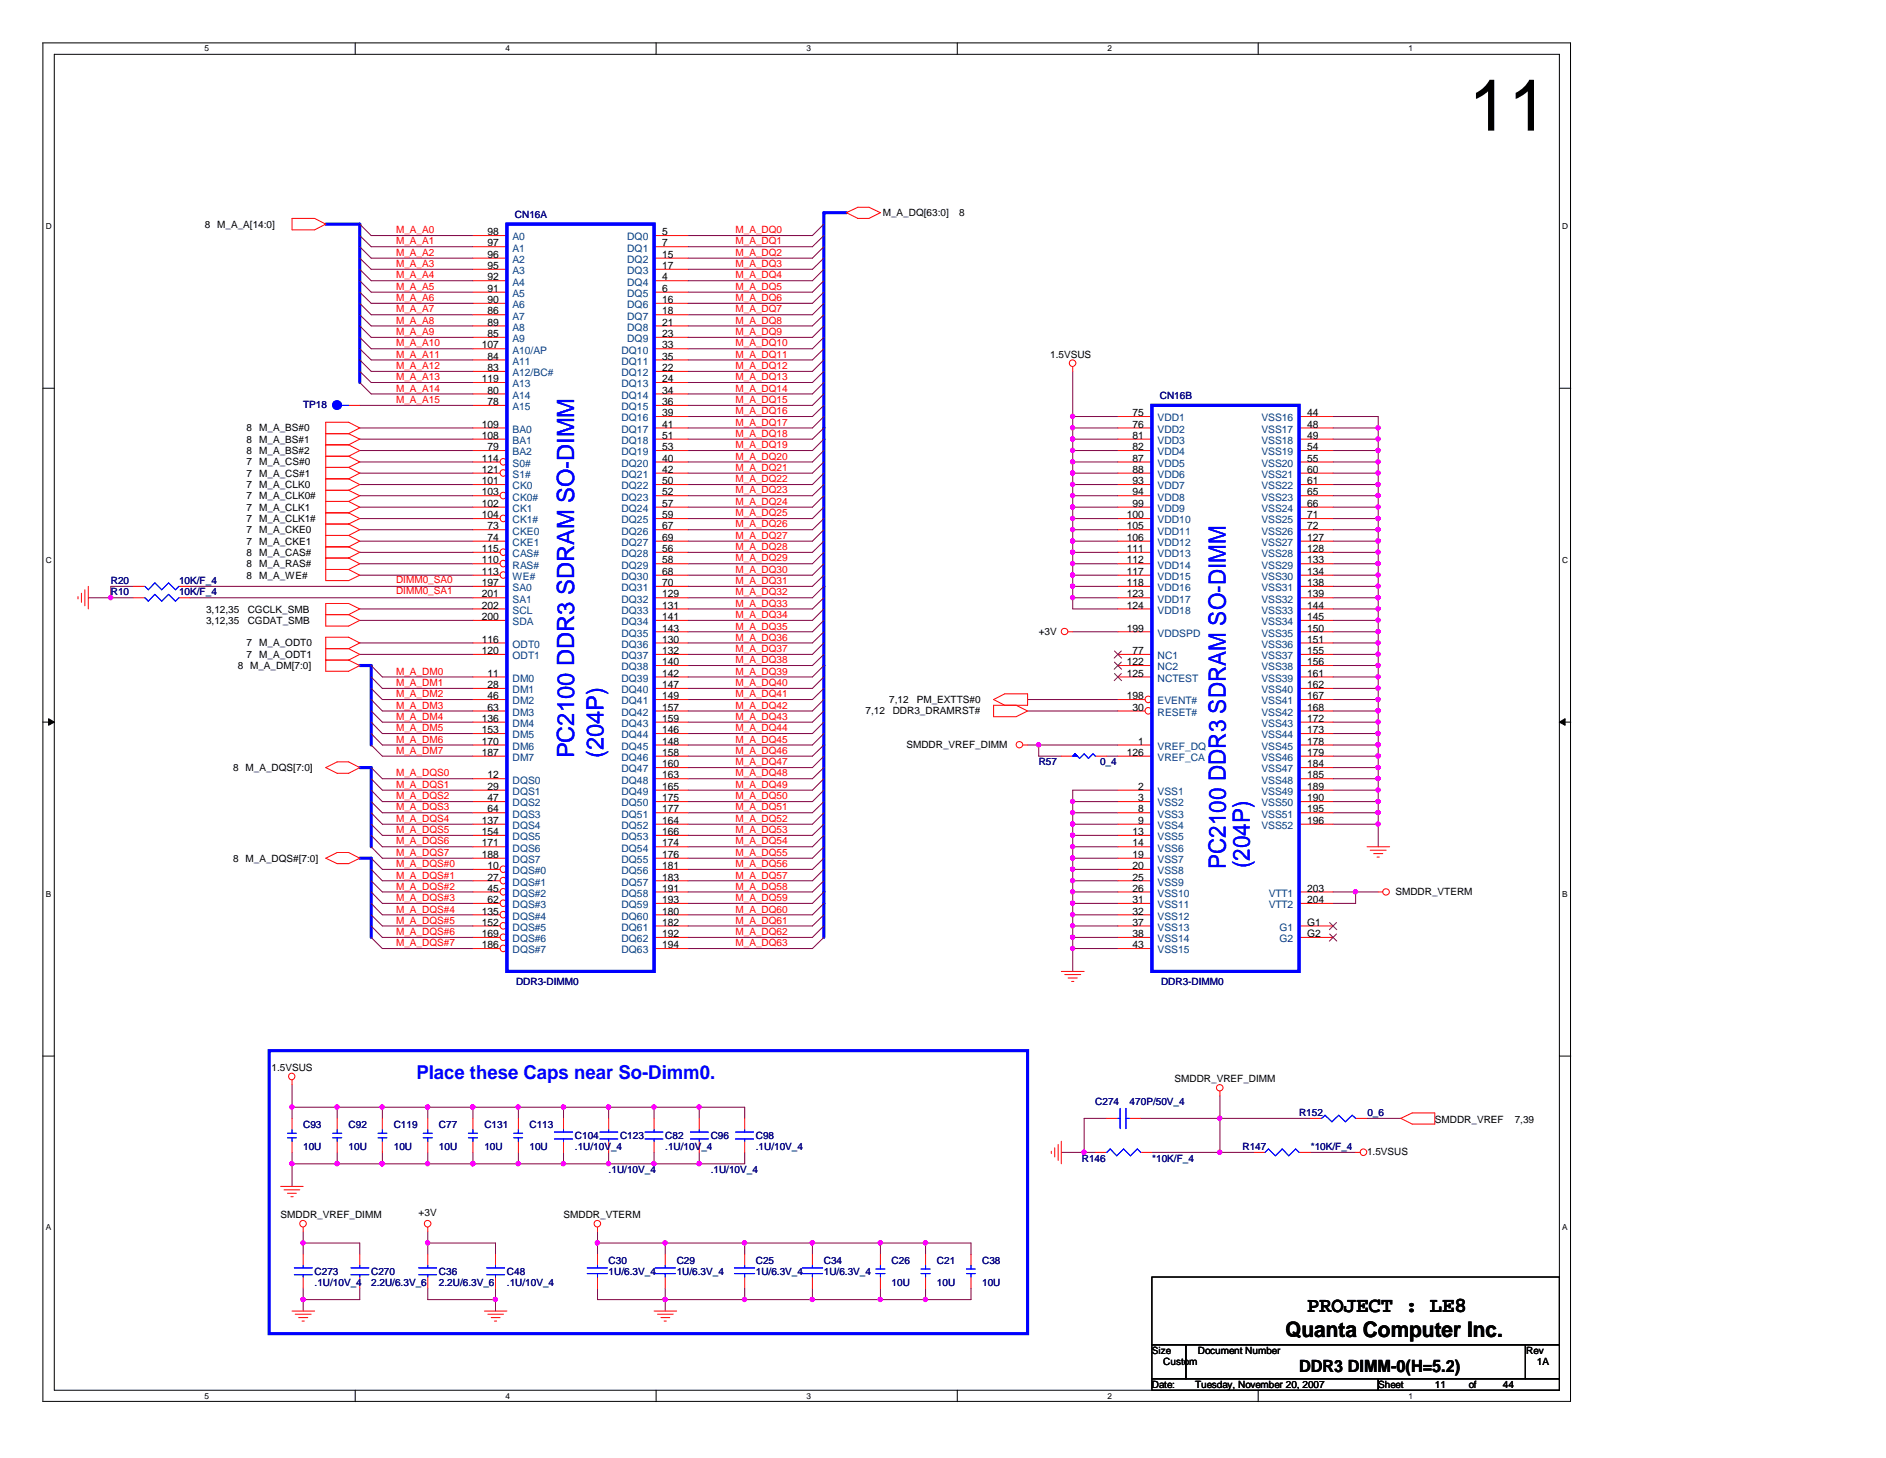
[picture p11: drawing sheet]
<svg xmlns="http://www.w3.org/2000/svg" width="279mm" height="216mm" viewBox="0 0 279 216" stroke-linecap="round" stroke-linejoin="round" font-family="sans-serif">
<defs><g id="words">
<text font-size="10.7" x="217.6" y="19.3">11</text>
<g font-size="3.5" fill="#00f">
<text x="85" y="112.3" transform="rotate(-90 85 112.3)">PC2100 DDR3 SDRAM SO-DIMM</text>
<text x="89.4" y="112.3" transform="rotate(-90 89.4 112.3)">(204P)</text>
<text x="181.6" y="128.7" transform="rotate(-90 181.6 128.7)">PC2100 DDR3 SDRAM SO-DIMM</text>
<text x="185.2" y="128.6" transform="rotate(-90 185.2 128.6)">(204P)</text>
</g>
<g font-size="3.2">
<text x="190.4" y="197.9">Quanta Computer Inc.</text>
<text x="193.6" y="194.2">PROJECT : LE8</text>
</g>
<text font-size="2.8" fill="#00f" x="61.7" y="159.9">Place these Caps near So-Dimm0.</text>
<text font-size="2.5" x="192.4" y="203.2">DDR3 DIMM-0(H=5.2)</text>
<g font-size="1.5">
<text x="30.4" y="33.7">8 M_A_A[14:0]</text>
<text x="72.2" y="34.8">98</text>
<text x="98.1" y="34.8">5</text>
<text x="130.8" y="32">M_A_DQ[63:0]</text>
<text x="142.1" y="32">8</text>
<text x="72.2" y="36.5">97</text>
<text x="72.2" y="38.2">96</text>
<text x="72.2" y="39.8">95</text>
<text x="72.2" y="41.5">92</text>
<text x="98.1" y="36.5">7</text>
<text x="98.1" y="38.2">15</text>
<text x="98.1" y="39.8">17</text>
<text x="98.1" y="41.5">4</text>
<text x="72.2" y="43.2">91</text>
<text x="72.2" y="44.9">90</text>
<text x="72.2" y="46.6">86</text>
<text x="98.1" y="43.2">6</text>
<text x="98.1" y="44.9">16</text>
<text x="98.1" y="46.6">18</text>
<text x="71.4" y="51.6">107</text>
<text x="72.2" y="48.2">89</text>
<text x="72.2" y="49.9">85</text>
<text x="72.2" y="53.3">84</text>
<text x="98.1" y="48.2">21</text>
<text x="98.1" y="49.9">23</text>
<text x="98.1" y="51.6">33</text>
<text x="98.1" y="53.3">35</text>
<text x="155.6" y="53">1.5VSUS</text>
<text x="71.4" y="56.6">119</text>
<text x="72.2" y="54.9">83</text>
<text x="72.2" y="58.3">80</text>
<text x="72.2" y="60">78</text>
<text x="98.1" y="54.9">22</text>
<text x="98.1" y="56.6">24</text>
<text x="98.1" y="58.3">34</text>
<text x="98.1" y="60">36</text>
<text x="36.5" y="63.9">8</text>
<text x="36.5" y="65.6">8</text>
<text x="38.4" y="63.9">M_A_BS#0</text>
<text x="38.4" y="65.6">M_A_BS#1</text>
<text x="71.4" y="63.3">109</text>
<text x="71.4" y="65">108</text>
<text x="98.1" y="61.6">39</text>
<text x="98.1" y="63.3">41</text>
<text x="98.1" y="65">51</text>
<text x="167.8" y="61.6">75</text>
<text x="167.8" y="63.3">76</text>
<text x="167.8" y="65">81</text>
<text x="193.6" y="61.6">44</text>
<text x="193.6" y="63.3">48</text>
<text x="193.6" y="65">49</text>
<text x="36.5" y="67.2">8</text>
<text x="36.5" y="68.9">7</text>
<text x="36.5" y="70.6">7</text>
<text x="38.4" y="67.2">M_A_BS#2</text>
<text x="38.4" y="68.9">M_A_CS#0</text>
<text x="38.4" y="70.6">M_A_CS#1</text>
<text x="71.4" y="68.4">114</text>
<text x="71.4" y="70">121</text>
<text x="71.4" y="71.7">101</text>
<text x="72.2" y="66.7">79</text>
<text x="98.1" y="66.7">53</text>
<text x="98.1" y="68.4">40</text>
<text x="98.1" y="70">42</text>
<text x="98.1" y="71.7">50</text>
<text x="167.8" y="66.7">82</text>
<text x="167.8" y="68.4">87</text>
<text x="167.8" y="70">88</text>
<text x="167.8" y="71.7">93</text>
<text x="193.6" y="66.7">54</text>
<text x="193.6" y="68.4">55</text>
<text x="193.6" y="70">60</text>
<text x="193.6" y="71.7">61</text>
<text x="36.5" y="72.3">7</text>
<text x="36.5" y="74">7</text>
<text x="36.5" y="75.6">7</text>
<text x="36.5" y="77.3">7</text>
<text x="38.4" y="72.3">M_A_CLK0</text>
<text x="38.4" y="74">M_A_CLK0#</text>
<text x="38.4" y="75.6">M_A_CLK1</text>
<text x="38.4" y="77.3">M_A_CLK1#</text>
<text x="71.4" y="73.4">103</text>
<text x="71.4" y="75.1">102</text>
<text x="71.4" y="76.8">104</text>
<text x="98.1" y="73.4">52</text>
<text x="98.1" y="75.1">57</text>
<text x="98.1" y="76.8">59</text>
<text x="166.9" y="76.8">100</text>
<text x="167.8" y="73.4">94</text>
<text x="167.8" y="75.1">99</text>
<text x="193.6" y="73.4">65</text>
<text x="193.6" y="75.1">66</text>
<text x="193.6" y="76.8">71</text>
<text x="36.5" y="79">7</text>
<text x="36.5" y="80.6">7</text>
<text x="36.5" y="82.3">8</text>
<text x="36.5" y="84">8</text>
<text x="38.4" y="79">M_A_CKE0</text>
<text x="38.4" y="80.6">M_A_CKE1</text>
<text x="38.4" y="82.3">M_A_CAS#</text>
<text x="38.4" y="84">M_A_RAS#</text>
<text x="71.4" y="81.7">115</text>
<text x="71.4" y="83.4">110</text>
<text x="72.2" y="78.4">73</text>
<text x="72.2" y="80.1">74</text>
<text x="98.1" y="78.4">67</text>
<text x="98.1" y="80.1">69</text>
<text x="98.1" y="81.7">56</text>
<text x="98.1" y="83.4">58</text>
<text x="166.9" y="78.4">105</text>
<text x="166.9" y="80.1">106</text>
<text x="166.9" y="81.7">111</text>
<text x="166.9" y="83.4">112</text>
<text x="193.6" y="78.4">72</text>
<text x="193.6" y="80.1">127</text>
<text x="193.6" y="81.7">128</text>
<text x="193.6" y="83.4">133</text>
<text x="36.5" y="85.7">8</text>
<text x="38.4" y="85.7">M_A_WE#</text>
<text x="71.4" y="85.1">113</text>
<text x="71.4" y="86.8">197</text>
<text x="71.4" y="88.5">201</text>
<text x="98.1" y="85.1">68</text>
<text x="98.1" y="86.8">70</text>
<text x="98.1" y="88.5">129</text>
<text x="166.9" y="85.1">117</text>
<text x="166.9" y="86.8">118</text>
<text x="166.9" y="88.5">123</text>
<text x="193.6" y="85.1">134</text>
<text x="193.6" y="86.8">138</text>
<text x="193.6" y="88.5">139</text>
<text x="30.5" y="90.7">3,12,35</text>
<text x="30.5" y="92.4">3,12,35</text>
<text x="36.5" y="95.7">7</text>
<text x="36.7" y="90.7">CGCLK_SMB</text>
<text x="36.7" y="92.4">CGDAT_SMB</text>
<text x="38.4" y="95.7">M_A_ODT0</text>
<text x="71.4" y="90.1">202</text>
<text x="71.4" y="91.8">200</text>
<text x="71.4" y="95.2">116</text>
<text x="98.1" y="90.1">131</text>
<text x="98.1" y="91.8">141</text>
<text x="98.1" y="93.5">143</text>
<text x="98.1" y="95.2">130</text>
<text x="153.9" y="94.1">+3V</text>
<text x="166.9" y="90.1">124</text>
<text x="166.9" y="93.5">199</text>
<text x="193.6" y="90.1">144</text>
<text x="193.6" y="91.8">145</text>
<text x="193.6" y="93.5">150</text>
<text x="193.6" y="95.2">151</text>
<text x="35.2" y="99.1">8 M_A_DM[7:0]</text>
<text x="36.5" y="97.4">7</text>
<text x="38.4" y="97.4">M_A_ODT1</text>
<text x="71.4" y="96.9">120</text>
<text x="72.2" y="100.2">11</text>
<text x="72.2" y="101.9">28</text>
<text x="98.1" y="96.9">132</text>
<text x="98.1" y="98.5">140</text>
<text x="98.1" y="100.2">142</text>
<text x="98.1" y="101.9">147</text>
<text x="166.9" y="98.5">122</text>
<text x="166.9" y="100.2">125</text>
<text x="167.8" y="96.9">77</text>
<text x="193.6" y="96.9">155</text>
<text x="193.6" y="98.5">156</text>
<text x="193.6" y="100.2">161</text>
<text x="193.6" y="101.9">162</text>
<text x="71.4" y="106.9">136</text>
<text x="72.2" y="103.5">46</text>
<text x="72.2" y="105.2">63</text>
<text x="98.1" y="103.5">149</text>
<text x="98.1" y="105.2">157</text>
<text x="98.1" y="106.9">159</text>
<text x="128.2" y="105.8">7,12</text>
<text x="131.7" y="104.1">7,12</text>
<text x="132.2" y="105.8">DDR3_DRAMRST#</text>
<text x="135.8" y="104.1">PM_EXTTS#0</text>
<text x="166.9" y="103.5">198</text>
<text x="167.8" y="105.2">30</text>
<text x="193.6" y="103.5">167</text>
<text x="193.6" y="105.2">168</text>
<text x="193.6" y="106.9">172</text>
<text x="71.4" y="108.6">153</text>
<text x="71.4" y="110.3">170</text>
<text x="71.4" y="111.9">187</text>
<text x="98.1" y="108.6">146</text>
<text x="98.1" y="110.3">148</text>
<text x="98.1" y="111.9">158</text>
<text x="98.1" y="113.6">160</text>
<text x="134.3" y="110.8">SMDDR_VREF_DIMM</text>
<text x="166.9" y="111.9">126</text>
<text x="168.6" y="110.3">1</text>
<text x="193.6" y="108.6">173</text>
<text x="193.6" y="110.3">178</text>
<text x="193.6" y="111.9">179</text>
<text x="193.6" y="113.6">184</text>
<text x="34.5" y="114.2">8 M_A_DQS[7:0]</text>
<text x="72.2" y="115.3">12</text>
<text x="72.2" y="117">29</text>
<text x="72.2" y="118.7">47</text>
<text x="98.1" y="115.3">163</text>
<text x="98.1" y="117">165</text>
<text x="98.1" y="118.7">175</text>
<text x="168.6" y="117">2</text>
<text x="168.6" y="118.7">3</text>
<text x="193.6" y="115.3">185</text>
<text x="193.6" y="117">189</text>
<text x="193.6" y="118.7">190</text>
<text x="71.4" y="122">137</text>
<text x="71.4" y="123.7">154</text>
<text x="71.4" y="125.3">171</text>
<text x="72.2" y="120.3">64</text>
<text x="98.1" y="120.3">177</text>
<text x="98.1" y="122">164</text>
<text x="98.1" y="123.7">166</text>
<text x="98.1" y="125.3">174</text>
<text x="167.8" y="123.7">13</text>
<text x="167.8" y="125.3">14</text>
<text x="168.6" y="120.3">8</text>
<text x="168.6" y="122">9</text>
<text x="193.6" y="120.3">195</text>
<text x="193.6" y="122">196</text>
<text x="34.5" y="127.6">8 M_A_DQS#[7:0]</text>
<text x="71.4" y="127">188</text>
<text x="72.2" y="128.7">10</text>
<text x="72.2" y="130.4">27</text>
<text x="98.1" y="127">176</text>
<text x="98.1" y="128.7">181</text>
<text x="98.1" y="130.4">183</text>
<text x="167.8" y="127">19</text>
<text x="167.8" y="128.7">20</text>
<text x="167.8" y="130.4">25</text>
<text x="71.4" y="135.4">135</text>
<text x="71.4" y="137.1">152</text>
<text x="72.2" y="132">45</text>
<text x="72.2" y="133.7">62</text>
<text x="98.1" y="132">191</text>
<text x="98.1" y="133.7">193</text>
<text x="98.1" y="135.4">180</text>
<text x="98.1" y="137.1">182</text>
<text x="167.8" y="132">26</text>
<text x="167.8" y="133.7">31</text>
<text x="167.8" y="135.4">32</text>
<text x="167.8" y="137.1">37</text>
<text x="193.6" y="132">203</text>
<text x="193.6" y="133.7">204</text>
<text x="193.6" y="137.1">G1</text>
<text x="206.7" y="132.5">SMDDR_VTERM</text>
<text x="71.4" y="138.8">169</text>
<text x="71.4" y="140.4">186</text>
<text x="98.1" y="138.8">192</text>
<text x="98.1" y="140.4">194</text>
<text x="167.8" y="138.8">38</text>
<text x="167.8" y="140.4">43</text>
<text x="193.6" y="138.8">G2</text>
<text x="40.2" y="158.6">1.5VSUS</text>
<text x="174" y="160.3">SMDDR_VREF_DIMM</text>
<text x="212.6" y="166.3">SMDDR_VREF</text>
<text x="224.4" y="166.3">7,39</text>
<text x="202.5" y="171">1.5VSUS</text>
<text x="41.6" y="180.4">SMDDR_VREF_DIMM</text>
<text x="62" y="180">+3V</text>
<text x="83.5" y="180.4">SMDDR_VTERM</text>
<text x="170.6" y="200.5">Size</text>
<text x="172.3" y="202.2">Custom</text>
<text x="177.4" y="200.5">Document Number</text>
<text x="226.1" y="200.5">Rev</text>
<text x="227.7" y="202.2">1A</text>
<text x="170.6" y="205.5">Date:</text>
<text x="177" y="205.5">Tuesday, November 20, 2007</text>
<text x="204.2" y="205.5">Sheet</text>
<text x="212.6" y="205.5">11</text>
<text x="217.6" y="205.5">of</text>
<text x="222.7" y="205.5">44</text>
</g>
<g font-size="1.5" fill="#f00">
<text x="58.7" y="34.5">M_A_A0</text>
<text x="109" y="34.5">M_A_DQ0</text>
<text x="58.7" y="41.2">M_A_A4</text>
<text x="58.7" y="37.9">M_A_A2</text>
<text x="58.7" y="39.5">M_A_A3</text>
<text x="58.7" y="36.2">M_A_A1</text>
<text x="109" y="36.2">M_A_DQ1</text>
<text x="109" y="37.9">M_A_DQ2</text>
<text x="109" y="39.5">M_A_DQ3</text>
<text x="109" y="41.2">M_A_DQ4</text>
<text x="58.7" y="47.9">M_A_A8</text>
<text x="58.7" y="46.3">M_A_A7</text>
<text x="58.7" y="44.6">M_A_A6</text>
<text x="58.7" y="42.9">M_A_A5</text>
<text x="109" y="42.9">M_A_DQ5</text>
<text x="109" y="44.6">M_A_DQ6</text>
<text x="109" y="46.3">M_A_DQ7</text>
<text x="109" y="47.9">M_A_DQ8</text>
<text x="58.7" y="53">M_A_A11</text>
<text x="58.7" y="51.3">M_A_A10</text>
<text x="58.7" y="49.6">M_A_A9</text>
<text x="109" y="49.6">M_A_DQ9</text>
<text x="109" y="51.3">M_A_DQ10</text>
<text x="109" y="53">M_A_DQ11</text>
<text x="58.7" y="59.7">M_A_A15</text>
<text x="58.7" y="58">M_A_A14</text>
<text x="58.7" y="56.3">M_A_A13</text>
<text x="58.7" y="54.7">M_A_A12</text>
<text x="109" y="59.7">M_A_DQ15</text>
<text x="109" y="54.7">M_A_DQ12</text>
<text x="109" y="56.3">M_A_DQ13</text>
<text x="109" y="58">M_A_DQ14</text>
<text x="109" y="61.3">M_A_DQ16</text>
<text x="109" y="63">M_A_DQ17</text>
<text x="109" y="64.7">M_A_DQ18</text>
<text x="109" y="66.4">M_A_DQ19</text>
<text x="109" y="68.1">M_A_DQ20</text>
<text x="109" y="69.7">M_A_DQ21</text>
<text x="109" y="71.4">M_A_DQ22</text>
<text x="109" y="76.5">M_A_DQ25</text>
<text x="109" y="73.1">M_A_DQ23</text>
<text x="109" y="74.8">M_A_DQ24</text>
<text x="109" y="78.1">M_A_DQ26</text>
<text x="109" y="79.8">M_A_DQ27</text>
<text x="109" y="81.4">M_A_DQ28</text>
<text x="109" y="83.1">M_A_DQ29</text>
<text x="58.7" y="86.3">DIMM0_SA0</text>
<text x="58.7" y="88">DIMM0_SA1</text>
<text x="109" y="84.8">M_A_DQ30</text>
<text x="109" y="86.5">M_A_DQ31</text>
<text x="109" y="88.2">M_A_DQ32</text>
<text x="109" y="89.8">M_A_DQ33</text>
<text x="109" y="93.2">M_A_DQ35</text>
<text x="109" y="94.9">M_A_DQ36</text>
<text x="109" y="91.5">M_A_DQ34</text>
<text x="58.7" y="99.9">M_A_DM0</text>
<text x="58.7" y="101.6">M_A_DM1</text>
<text x="109" y="96.6">M_A_DQ37</text>
<text x="109" y="98.2">M_A_DQ38</text>
<text x="109" y="99.9">M_A_DQ39</text>
<text x="109" y="101.6">M_A_DQ40</text>
<text x="58.7" y="103.3">M_A_DM2</text>
<text x="58.7" y="104.9">M_A_DM3</text>
<text x="58.7" y="106.6">M_A_DM4</text>
<text x="109" y="103.3">M_A_DQ41</text>
<text x="109" y="104.9">M_A_DQ42</text>
<text x="109" y="106.6">M_A_DQ43</text>
<text x="58.7" y="108.3">M_A_DM5</text>
<text x="58.7" y="110">M_A_DM6</text>
<text x="58.7" y="111.6">M_A_DM7</text>
<text x="109" y="110">M_A_DQ45</text>
<text x="109" y="111.6">M_A_DQ46</text>
<text x="109" y="113.3">M_A_DQ47</text>
<text x="109" y="108.3">M_A_DQ44</text>
<text x="58.7" y="115">M_A_DQS0</text>
<text x="58.7" y="116.7">M_A_DQS1</text>
<text x="58.7" y="118.4">M_A_DQS2</text>
<text x="109" y="115">M_A_DQ48</text>
<text x="109" y="116.7">M_A_DQ49</text>
<text x="109" y="118.4">M_A_DQ50</text>
<text x="58.7" y="120">M_A_DQS3</text>
<text x="58.7" y="121.7">M_A_DQS4</text>
<text x="58.7" y="123.4">M_A_DQS5</text>
<text x="58.7" y="125.1">M_A_DQS6</text>
<text x="109" y="120">M_A_DQ51</text>
<text x="109" y="121.7">M_A_DQ52</text>
<text x="109" y="123.4">M_A_DQ53</text>
<text x="109" y="125.1">M_A_DQ54</text>
<text x="58.7" y="126.7">M_A_DQS7</text>
<text x="58.7" y="128.4">M_A_DQS#0</text>
<text x="58.7" y="130.1">M_A_DQS#1</text>
<text x="58.7" y="131.7">M_A_DQS#2</text>
<text x="109" y="126.7">M_A_DQ55</text>
<text x="109" y="128.4">M_A_DQ56</text>
<text x="109" y="130.1">M_A_DQ57</text>
<text x="109" y="131.7">M_A_DQ58</text>
<text x="58.7" y="133.4">M_A_DQS#3</text>
<text x="58.7" y="135.1">M_A_DQS#4</text>
<text x="58.7" y="136.8">M_A_DQS#5</text>
<text x="109" y="133.4">M_A_DQ59</text>
<text x="109" y="135.1">M_A_DQ60</text>
<text x="109" y="136.8">M_A_DQ61</text>
<text x="58.7" y="138.5">M_A_DQS#6</text>
<text x="58.7" y="140.1">M_A_DQS#7</text>
<text x="109" y="138.5">M_A_DQ62</text>
<text x="109" y="140.1">M_A_DQ63</text>
</g>
<g font-size="1.5" fill="#004080">
<text x="75.9" y="35.6">A0</text>
<text x="92.9" y="35.6">DQ0</text>
<text x="75.9" y="37.3">A1</text>
<text x="75.9" y="38.9">A2</text>
<text x="75.9" y="40.6">A3</text>
<text x="92.9" y="37.3">DQ1</text>
<text x="92.9" y="38.9">DQ2</text>
<text x="92.9" y="40.6">DQ3</text>
<text x="75.9" y="42.3">A4</text>
<text x="75.9" y="44">A5</text>
<text x="75.9" y="45.6">A6</text>
<text x="75.9" y="47.3">A7</text>
<text x="92.9" y="42.3">DQ4</text>
<text x="92.9" y="44">DQ5</text>
<text x="92.9" y="45.6">DQ6</text>
<text x="92.9" y="47.3">DQ7</text>
<text x="75.9" y="49">A8</text>
<text x="75.9" y="50.7">A9</text>
<text x="75.9" y="52.4">A10/AP</text>
<text x="92.1" y="52.4">DQ10</text>
<text x="92.9" y="49">DQ8</text>
<text x="92.9" y="50.7">DQ9</text>
<text x="75.9" y="54">A11</text>
<text x="75.9" y="55.7">A12/BC#</text>
<text x="75.9" y="57.4">A13</text>
<text x="75.9" y="59.1">A14</text>
<text x="92.1" y="54">DQ11</text>
<text x="92.1" y="55.7">DQ12</text>
<text x="92.1" y="57.4">DQ13</text>
<text x="92.1" y="59.1">DQ14</text>
<text x="75.9" y="60.7">A15</text>
<text x="75.9" y="64.1">BA0</text>
<text x="75.9" y="65.7">BA1</text>
<text x="92.1" y="60.7">DQ15</text>
<text x="92.1" y="62.4">DQ16</text>
<text x="92.1" y="64.1">DQ17</text>
<text x="92.1" y="65.7">DQ18</text>
<text x="171.5" y="62.4">VDD1</text>
<text x="171.5" y="64.1">VDD2</text>
<text x="171.5" y="65.7">VDD3</text>
<text x="186.9" y="62.4">VSS16</text>
<text x="186.9" y="64.1">VSS17</text>
<text x="186.9" y="65.7">VSS18</text>
<text x="75.9" y="67.4">BA2</text>
<text x="75.9" y="69.1">S0#</text>
<text x="75.9" y="70.8">S1#</text>
<text x="92.1" y="67.4">DQ19</text>
<text x="92.1" y="69.1">DQ20</text>
<text x="92.1" y="70.8">DQ21</text>
<text x="171.5" y="67.4">VDD4</text>
<text x="171.5" y="69.1">VDD5</text>
<text x="171.5" y="70.8">VDD6</text>
<text x="186.9" y="67.4">VSS19</text>
<text x="186.9" y="69.1">VSS20</text>
<text x="186.9" y="70.8">VSS21</text>
<text x="75.9" y="72.5">CK0</text>
<text x="75.9" y="74.1">CK0#</text>
<text x="75.9" y="75.8">CK1</text>
<text x="75.9" y="77.5">CK1#</text>
<text x="92.1" y="72.5">DQ22</text>
<text x="92.1" y="74.1">DQ23</text>
<text x="92.1" y="75.8">DQ24</text>
<text x="92.1" y="77.5">DQ25</text>
<text x="171.5" y="72.5">VDD7</text>
<text x="171.5" y="74.1">VDD8</text>
<text x="171.5" y="75.8">VDD9</text>
<text x="171.5" y="77.5">VDD10</text>
<text x="186.9" y="72.5">VSS22</text>
<text x="186.9" y="74.1">VSS23</text>
<text x="186.9" y="75.8">VSS24</text>
<text x="186.9" y="77.5">VSS25</text>
<text x="75.9" y="79.2">CKE0</text>
<text x="75.9" y="80.9">CKE1</text>
<text x="75.9" y="82.5">CAS#</text>
<text x="92.1" y="79.2">DQ26</text>
<text x="92.1" y="80.9">DQ27</text>
<text x="92.1" y="82.5">DQ28</text>
<text x="171.5" y="79.2">VDD11</text>
<text x="171.5" y="80.9">VDD12</text>
<text x="171.5" y="82.5">VDD13</text>
<text x="186.9" y="79.2">VSS26</text>
<text x="186.9" y="80.9">VSS27</text>
<text x="186.9" y="82.5">VSS28</text>
<text x="75.9" y="84.2">RAS#</text>
<text x="75.9" y="85.9">WE#</text>
<text x="75.9" y="87.5">SA0</text>
<text x="75.9" y="89.2">SA1</text>
<text x="92.1" y="84.2">DQ29</text>
<text x="92.1" y="85.9">DQ30</text>
<text x="92.1" y="87.5">DQ31</text>
<text x="92.1" y="89.2">DQ32</text>
<text x="171.5" y="84.2">VDD14</text>
<text x="171.5" y="85.9">VDD15</text>
<text x="171.5" y="87.5">VDD16</text>
<text x="171.5" y="89.2">VDD17</text>
<text x="186.9" y="84.2">VSS29</text>
<text x="186.9" y="85.9">VSS30</text>
<text x="186.9" y="87.5">VSS31</text>
<text x="186.9" y="89.2">VSS32</text>
<text x="75.9" y="90.9">SCL</text>
<text x="75.9" y="92.6">SDA</text>
<text x="75.9" y="95.9">ODT0</text>
<text x="92.1" y="90.9">DQ33</text>
<text x="92.1" y="92.6">DQ34</text>
<text x="92.1" y="94.3">DQ35</text>
<text x="92.1" y="95.9">DQ36</text>
<text x="171.5" y="90.9">VDD18</text>
<text x="171.5" y="94.3">VDDSPD</text>
<text x="186.9" y="90.9">VSS33</text>
<text x="186.9" y="92.6">VSS34</text>
<text x="186.9" y="94.3">VSS35</text>
<text x="186.9" y="95.9">VSS36</text>
<text x="75.9" y="97.6">ODT1</text>
<text x="75.9" y="101">DM0</text>
<text x="92.1" y="97.6">DQ37</text>
<text x="92.1" y="99.3">DQ38</text>
<text x="92.1" y="101">DQ39</text>
<text x="171.5" y="97.6">NC1</text>
<text x="171.5" y="99.3">NC2</text>
<text x="171.5" y="101">NCTEST</text>
<text x="186.9" y="97.6">VSS37</text>
<text x="186.9" y="99.3">VSS38</text>
<text x="186.9" y="101">VSS39</text>
<text x="75.9" y="102.7">DM1</text>
<text x="75.9" y="104.3">DM2</text>
<text x="75.9" y="106">DM3</text>
<text x="75.9" y="107.7">DM4</text>
<text x="92.1" y="102.7">DQ40</text>
<text x="92.1" y="104.3">DQ41</text>
<text x="92.1" y="106">DQ42</text>
<text x="92.1" y="107.7">DQ43</text>
<text x="171.5" y="104.3">EVENT#</text>
<text x="171.5" y="106">RESET#</text>
<text x="186.9" y="102.7">VSS40</text>
<text x="186.9" y="104.3">VSS41</text>
<text x="186.9" y="106">VSS42</text>
<text x="186.9" y="107.7">VSS43</text>
<text x="75.9" y="109.3">DM5</text>
<text x="75.9" y="111">DM6</text>
<text x="75.9" y="112.7">DM7</text>
<text x="92.1" y="109.3">DQ44</text>
<text x="92.1" y="111">DQ45</text>
<text x="92.1" y="112.7">DQ46</text>
<text x="171.5" y="111">VREF_DQ</text>
<text x="171.5" y="112.7">VREF_CA</text>
<text x="186.9" y="109.3">VSS44</text>
<text x="186.9" y="111">VSS45</text>
<text x="186.9" y="112.7">VSS46</text>
<text x="75.9" y="116">DQS0</text>
<text x="75.9" y="117.7">DQS1</text>
<text x="75.9" y="119.4">DQS2</text>
<text x="92.1" y="114.4">DQ47</text>
<text x="92.1" y="116">DQ48</text>
<text x="92.1" y="117.7">DQ49</text>
<text x="92.1" y="119.4">DQ50</text>
<text x="171.5" y="117.7">VSS1</text>
<text x="171.5" y="119.4">VSS2</text>
<text x="186.9" y="114.4">VSS47</text>
<text x="186.9" y="116">VSS48</text>
<text x="186.9" y="117.7">VSS49</text>
<text x="186.9" y="119.4">VSS50</text>
<text x="75.9" y="121.1">DQS3</text>
<text x="75.9" y="122.8">DQS4</text>
<text x="75.9" y="124.4">DQS5</text>
<text x="92.1" y="121.1">DQ51</text>
<text x="92.1" y="122.8">DQ52</text>
<text x="92.1" y="124.4">DQ53</text>
<text x="171.5" y="121.1">VSS3</text>
<text x="171.5" y="122.8">VSS4</text>
<text x="171.5" y="124.4">VSS5</text>
<text x="186.9" y="121.1">VSS51</text>
<text x="186.9" y="122.8">VSS52</text>
<text x="75.9" y="126.1">DQS6</text>
<text x="75.9" y="127.8">DQS7</text>
<text x="75.9" y="129.5">DQS#0</text>
<text x="75.9" y="131.1">DQS#1</text>
<text x="92.1" y="126.1">DQ54</text>
<text x="92.1" y="127.8">DQ55</text>
<text x="92.1" y="129.5">DQ56</text>
<text x="92.1" y="131.1">DQ57</text>
<text x="171.5" y="126.1">VSS6</text>
<text x="171.5" y="127.8">VSS7</text>
<text x="171.5" y="129.5">VSS8</text>
<text x="171.5" y="131.1">VSS9</text>
<text x="75.9" y="132.8">DQS#2</text>
<text x="75.9" y="134.5">DQS#3</text>
<text x="75.9" y="136.2">DQS#4</text>
<text x="75.9" y="137.8">DQS#5</text>
<text x="92.1" y="132.8">DQ58</text>
<text x="92.1" y="134.5">DQ59</text>
<text x="92.1" y="136.2">DQ60</text>
<text x="92.1" y="137.8">DQ61</text>
<text x="171.5" y="132.8">VSS10</text>
<text x="171.5" y="134.5">VSS11</text>
<text x="171.5" y="136.2">VSS12</text>
<text x="171.5" y="137.8">VSS13</text>
<text x="188" y="132.8">VTT1</text>
<text x="188" y="134.5">VTT2</text>
<text x="189.6" y="137.8">G1</text>
<text x="75.9" y="139.5">DQS#6</text>
<text x="75.9" y="141.2">DQS#7</text>
<text x="92.1" y="139.5">DQ62</text>
<text x="92.1" y="141.2">DQ63</text>
<text x="171.5" y="139.5">VSS14</text>
<text x="171.5" y="141.2">VSS15</text>
<text x="189.6" y="139.5">G2</text>
</g>
<g font-size="1.5" fill="#000080">
<text x="76.3" y="32.2">CN16A</text>
<text x="171.8" y="59">CN16B</text>
<text x="44.9" y="60.4">TP18</text>
<text x="16.4" y="88.2">R10</text>
<text x="16.4" y="86.5">R20</text>
<text x="26.5" y="88.2">10K/F_4</text>
<text x="26.5" y="86.5">10K/F_4</text>
<text x="153.9" y="113.3">R57</text>
<text x="163" y="113.3">0_4</text>
<text x="76.5" y="145.8">DDR3-DIMM0</text>
<text x="172" y="145.8">DDR3-DIMM0</text>
<text x="44.9" y="167">C93</text>
<text x="51.6" y="167">C92</text>
<text x="58.3" y="167">C119</text>
<text x="65" y="167">C77</text>
<text x="71.8" y="167">C131</text>
<text x="78.4" y="167">C113</text>
<text x="162.3" y="163.6">C274</text>
<text x="167.4" y="163.6">470P/50V_4</text>
<text x="192.4" y="165.3">R152</text>
<text x="202.6" y="165.3">0_6</text>
<text x="44.9" y="170.3">10U</text>
<text x="51.6" y="170.3">10U</text>
<text x="58.3" y="170.3">10U</text>
<text x="65" y="170.3">10U</text>
<text x="71.8" y="170.3">10U</text>
<text x="78.4" y="170.3">10U</text>
<text x="85.2" y="168.7">C104</text>
<text x="85.2" y="170.3">.1U/10V_4</text>
<text x="90.2" y="173.7">.1U/10V_4</text>
<text x="91.9" y="168.7">C123</text>
<text x="98.6" y="168.7">C82</text>
<text x="98.6" y="170.3">.1U/10V_4</text>
<text x="105.3" y="168.7">C96</text>
<text x="105.3" y="173.7">.1U/10V_4</text>
<text x="112" y="168.7">C98</text>
<text x="112" y="170.3">.1U/10V_4</text>
<text x="160.3" y="172">R146</text>
<text x="170.7" y="172">*10K/F_4</text>
<text x="184.1" y="170.3">R147</text>
<text x="194.2" y="170.3">*10K/F_4</text>
<text x="46.6" y="188.8">C273</text>
<text x="46.6" y="190.5">.1U/10V_4</text>
<text x="55" y="188.8">C270</text>
<text x="55" y="190.5">2.2U/6.3V_6</text>
<text x="65" y="188.8">C36</text>
<text x="65" y="190.5">2.2U/6.3V_6</text>
<text x="75.1" y="188.8">C48</text>
<text x="75.1" y="190.5">.1U/10V_4</text>
<text x="90.2" y="187.1">C30</text>
<text x="90.2" y="188.8">1U/6.3V_4</text>
<text x="100.2" y="187.1">C29</text>
<text x="100.2" y="188.8">1U/6.3V_4</text>
<text x="112" y="187.1">C25</text>
<text x="112" y="188.8">1U/6.3V_4</text>
<text x="122" y="187.1">C34</text>
<text x="122" y="188.8">1U/6.3V_4</text>
<text x="132.1" y="187.1">C26</text>
<text x="132.1" y="190.5">10U</text>
<text x="138.8" y="187.1">C21</text>
<text x="138.8" y="190.5">10U</text>
<text x="145.5" y="187.1">C38</text>
<text x="145.5" y="190.5">10U</text>
</g>
<g font-size="1.2">
<text x="30.3" y="7.6">5</text>
<text x="74.9" y="7.6">4</text>
<text x="119.5" y="7.6">3</text>
<text x="164.1" y="7.6">2</text>
<text x="208.7" y="7.6">1</text>
<text x="6.8" y="33.9">D</text>
<text x="231.4" y="33.9">D</text>
<text x="6.8" y="83.3">C</text>
<text x="231.4" y="83.3">C</text>
<text x="6.8" y="132.8">B</text>
<text x="231.4" y="132.8">B</text>
<text x="6.8" y="182.2">A</text>
<text x="231.4" y="182.2">A</text>
<text x="30.3" y="207.1">5</text>
<text x="74.9" y="207.1">4</text>
<text x="119.5" y="207.1">3</text>
<text x="164.1" y="207.1">2</text>
<text x="208.7" y="207.1">1</text>
</g>
</g></defs>
<g fill="none" stroke="#000" stroke-width=".15">
<path d="M6.3 6.3h226.4v201.2h-226.4zM8 8h223v197.9h-223zM52.6 6.3v1.7M97.2 6.3v1.7M141.8 6.3v1.7M186.4 6.3v1.7M6.3 57.5h1.7M231 57.5h1.7M6.3 106.9h1.7M231 106.9h1.7M6.3 156.4h1.7M231 156.4h1.7"/>
<path d="M170.6 189.1h60.4v10h-60.4zM170.6 199.1h5.1v5.1h-5.1zM175.7 199.1h50.3v5.1h-50.3zM226 199.1h5v5.1h-5zM52.6 205.9v1.7M97.2 205.9v1.7M141.8 205.9v1.7M170.6 204.2h33.6v1.7h-33.6zM186.4 205.9v1.7M204.2 204.2h26.8v1.7h-26.8z"/>
</g>
<g fill="#000" stroke="#000" stroke-width=".15">
<path d="M7.2 106.4l.8 .5-.8 .5z" fill-rule="evenodd"/>
<path d="M231 106.9l.9-.5v1z" fill-rule="evenodd"/>
</g>
<g fill="none" stroke="#800040" stroke-width=".15">
<path d="M53.3 33.2l1.7 1.7h15.1M53.3 39.9l1.7 1.7h15.1M53.3 36.5l1.7 1.7h15.1M53.3 38.2l1.7 1.7h15.1M53.3 34.9l1.7 1.6h15.1M122 33.2l-1.6 1.7h-18.5M122 39.9l-1.6 1.7h-18.5M122 36.5l-1.6 1.7h-18.5M122 38.2l-1.6 1.7h-18.5M122 34.9l-1.6 1.6h-18.5M53.3 56.6l1.7 1.7h15.1M53.3 55l1.7 1.6h15.1"/>
<path d="M53.3 53.3l1.7 1.7h15.1M53.3 51.6l1.7 1.7h15.1M53.3 50l1.7 1.6h15.1M53.3 48.3l1.7 1.7h15.1M53.3 46.6l1.7 1.7h15.1M53.3 44.9l1.7 1.7h15.1M53.3 43.3l1.7 1.6h15.1M53.3 41.6l1.7 1.7h15.1M122 58.3l-1.6 1.7h-18.5M122 56.6l-1.6 1.7h-18.5M122 55l-1.6 1.6h-18.5M122 53.3l-1.6 1.7h-18.5"/>
<path d="M122 51.6l-1.6 1.7h-18.5M122 50l-1.6 1.6h-18.5M122 48.3l-1.6 1.7h-18.5M122 46.6l-1.6 1.7h-18.5M122 44.9l-1.6 1.7h-18.5M122 43.3l-1.6 1.6h-18.5M122 41.6l-1.6 1.7h-18.5M158.9 55v35.2h6.7M53.3 60h16.8M53.3 63.4h16.8M53.3 78.4h16.8M53.3 76.8h16.8"/>
<path d="M53.3 75.1h16.8M53.3 73.4h16.8M53.3 71.8h16.8M53.3 70.1h16.8M53.3 68.4h16.8M53.3 66.7h16.8M53.3 65h16.8M122 61.7l-1.6 1.7h-18.5M122 78.4l-1.6 1.7h-18.5M122 76.8l-1.6 1.6h-18.5M122 75.1l-1.6 1.7h-18.5M122 73.4l-1.6 1.7h-18.5"/>
<path d="M122 71.8l-1.6 1.6h-18.5M122 70.1l-1.6 1.7h-18.5M122 68.4l-1.6 1.7h-18.5M122 66.7l-1.6 1.7h-18.5M122 65l-1.6 1.7h-18.5M122 63.4l-1.6 1.6h-18.5M122 60l-1.6 1.7h-18.5M158.9 63.4h6.7M158.9 78.4h6.7M158.9 76.8h6.7M158.9 75.1h6.7M158.9 73.4h6.7"/>
<path d="M158.9 71.8h6.7M158.9 70.1h6.7M158.9 68.4h6.7M158.9 66.7h6.7M158.9 65h6.7M158.9 61.7h6.7M197.5 63.4h6.7M197.5 78.4h6.7M197.5 76.8h6.7M197.5 75.1h6.7M197.5 73.4h6.7M197.5 71.8h6.7"/>
<path d="M197.5 70.1h6.7M197.5 68.4h6.7M197.5 66.7h6.7M197.5 65h6.7M197.5 61.7h6.7v63.7M13.1 88.5h6.7M19.8 86.8h-3.4v1.7M28.2 86.8h41.9M28.2 88.5h41.9M53.3 85.2h16.8M53.3 83.5h16.8M53.3 81.8h16.8"/>
<path d="M53.3 80.1h16.8M53.3 90.2h16.8M53.3 91.9h16.8M53.3 95.2h16.8M53.3 96.9h16.8M55 98.6l1.6 1.6h13.5M122 83.5l-1.6 1.7h-18.5M122 81.8l-1.6 1.7h-18.5M122 80.1l-1.6 1.7h-18.5M122 88.5l-1.6 1.7h-18.5M122 90.2l-1.6 1.7h-18.5M122 93.6l-1.6 1.6h-18.5"/>
<path d="M122 95.2l-1.6 1.7h-18.5M122 98.6l-1.6 1.6h-18.5M122 91.9l-1.6 1.7h-18.5M122 96.9l-1.6 1.7h-18.5M122 85.2l-1.6 1.6h-18.5M122 86.8l-1.6 1.7h-18.5M158.9 85.2h6.7M158.9 83.5h6.7M158.9 81.8h6.7M158.9 80.1h6.7M158.9 93.6h6.7M158.9 86.8h6.7"/>
<path d="M158.9 88.5h6.7M197.5 85.2h6.7M197.5 83.5h6.7M197.5 81.8h6.7M197.5 80.1h6.7M197.5 90.2h6.7M197.5 91.9h6.7M197.5 95.2h6.7M197.5 96.9h6.7M197.5 93.6h6.7M197.5 98.6h6.7M197.5 86.8h6.7"/>
<path d="M197.5 88.5h6.7M55 100.2l1.6 1.7h13.5M55 101.9l1.6 1.7h13.5M55 103.6l1.6 1.7h13.5M55 105.3l1.6 1.6h13.5M55 106.9l1.6 1.7h13.5M55 108.6l1.6 1.7h13.5M55 110.3l1.6 1.7h13.5M55 113.7l1.6 1.6h13.5M55 115.3l1.6 1.7h13.5M55 117l1.6 1.7h13.5M55 118.7l1.6 1.7h13.5"/>
<path d="M122 100.2l-1.6 1.7h-18.5M122 101.9l-1.6 1.7h-18.5M122 103.6l-1.6 1.7h-18.5M122 105.3l-1.6 1.6h-18.5M122 106.9l-1.6 1.7h-18.5M122 108.6l-1.6 1.7h-18.5M122 110.3l-1.6 1.7h-18.5M122 113.7l-1.6 1.6h-18.5M122 115.3l-1.6 1.7h-18.5M122 117l-1.6 1.7h-18.5M122 118.7l-1.6 1.7h-18.5M122 112l-1.6 1.7h-18.5"/>
<path d="M152.2 103.6h13.4M152.2 105.3h13.4M152.2 110.3h13.4M153.9 110.3v1.7h3.3M158.9 118.7h6.7M164 112h1.6M165.6 117h-6.7v26.8M197.5 100.2h6.7M197.5 101.9h6.7M197.5 103.6h6.7M197.5 105.3h6.7M197.5 106.9h6.7"/>
<path d="M197.5 108.6h6.7M197.5 110.3h6.7M197.5 112h6.7M197.5 115.3h6.7M197.5 117h6.7M197.5 118.7h6.7M197.5 113.7h6.7M55 120.4l1.6 1.6h13.5M55 122l1.6 1.7h13.5M55 123.7l1.6 1.7h13.5M55 125.4l1.6 1.7h13.5M55 127.1l1.6 1.6h13.5"/>
<path d="M55 128.7l1.6 1.7h13.5M55 130.4l1.6 1.7h13.5M55 132.1l1.6 1.7h13.5M55 133.8l1.6 1.7h13.5M55 135.5l1.6 1.6h13.5M55 137.1l1.6 1.7h13.5M55 138.8l1.6 1.7h13.5M122 120.4l-1.6 1.6h-18.5M122 122l-1.6 1.7h-18.5M122 123.7l-1.6 1.7h-18.5M122 125.4l-1.6 1.7h-18.5M122 127.1l-1.6 1.6h-18.5"/>
<path d="M122 128.7l-1.6 1.7h-18.5M122 130.4l-1.6 1.7h-18.5M122 132.1l-1.6 1.7h-18.5M122 133.8l-1.6 1.7h-18.5M122 135.5l-1.6 1.6h-18.5M122 137.1l-1.6 1.7h-18.5M122 138.8l-1.6 1.7h-18.5M158.9 120.4h6.7M158.9 122h6.7M158.9 123.7h6.7M158.9 125.4h6.7M158.9 127.1h6.7"/>
<path d="M158.9 128.7h6.7M158.9 130.4h6.7M158.9 132.1h6.7M158.9 133.8h6.7M158.9 135.5h6.7M158.9 137.1h6.7M158.9 138.8h6.7M197.5 120.4h6.7M197.5 122h6.7M197.5 132.1h6.7M200.8 132.1v1.7h-3.3M158.9 140.5h6.7"/>
<path d="M43.3 160.6v5M43.3 170.6v5.1M43.3 164h67v1.6M50 164v1.6M50 170.6v1.7M56.6 164v1.6M56.6 170.6v1.7M63.4 164v1.6M63.4 170.6v1.7M70.1 164v1.6M70.1 170.6v1.7M76.8 164v1.6"/>
<path d="M76.8 170.6v1.7M83.5 164v1.6M83.5 170.6v1.7M90.2 164v1.6M90.2 170.6v1.7M96.9 164v1.6M96.9 170.6v1.7M103.6 164v1.6M103.6 170.6v1.7M110.3 170.6v1.7h-67M157.2 170.6h5.1M164 165.6h-3.4v5"/>
<path d="M169 165.6h25.1M170.6 170.6h15.2M180.7 162.3v8.3M194.1 170.6h6.7M202.5 165.6h5M44.9 184.1h8.4v1.7M44.9 182.4v3.4M44.9 190.8v3.3M53.3 190.8v1.6h-8.4M63.4 184.1h10v1.7M63.4 182.4v3.4M63.4 190.8v1.6h10"/>
<path d="M73.4 190.8v3.3M88.5 184.1h55.3v1.7M88.5 190.8v1.6h55.3v-1.6M88.5 182.4v3.4M98.6 184.1v1.7M98.6 190.8v3.3M110.3 184.1v1.7M110.3 190.8v1.6M120.4 184.1v1.7M120.4 190.8v1.6M130.4 184.1v1.7M130.4 190.8v1.6"/>
<path d="M137.1 184.1v1.7M137.1 190.8v1.6"/>
</g>
<path d="M48.3 33.2h5v23.4M125.4 31.5h-3.4v107.3M53.3 98.6h1.7v11.7M53.3 113.7h1.7v11.7M53.3 127.1h1.7v11.7M39.9 155.6h112.3v41.9h-112.3z" fill="none" stroke="#00f" stroke-width=".47"/>
<g fill="#f0f" stroke="#f0f" stroke-width=".15">
<circle cx="158.9" cy="88.5" r=".32"/>
<circle cx="158.9" cy="83.5" r=".32"/>
<circle cx="158.9" cy="66.7" r=".32"/>
<circle cx="158.9" cy="68.4" r=".32"/>
<circle cx="204.1" cy="75.1" r=".32"/>
<circle cx="204.1" cy="68.4" r=".32"/>
<circle cx="204.1" cy="66.7" r=".32"/>
<circle cx="204.1" cy="105.3" r=".32"/>
<circle cx="204.1" cy="106.9" r=".32"/>
<circle cx="204.1" cy="110.3" r=".32"/>
<circle cx="204.1" cy="111.9" r=".32"/>
<circle cx="204.1" cy="108.6" r=".32"/>
<circle cx="204.1" cy="78.4" r=".32"/>
<circle cx="200.8" cy="132.1" r=".32"/>
<circle cx="158.9" cy="120.3" r=".32"/>
<circle cx="153.9" cy="110.3" r=".32"/>
<circle cx="180.7" cy="165.6" r=".32"/>
<circle cx="180.7" cy="170.6" r=".32"/>
<circle cx="204.1" cy="71.7" r=".32"/>
<circle cx="204.1" cy="117" r=".32"/>
<circle cx="158.9" cy="135.4" r=".32"/>
<circle cx="16.4" cy="88.5" r=".32"/>
<circle cx="63.3" cy="184" r=".32"/>
<circle cx="56.6" cy="172.3" r=".32"/>
<circle cx="63.3" cy="172.3" r=".32"/>
<circle cx="96.9" cy="163.9" r=".32"/>
<circle cx="44.9" cy="184" r=".32"/>
<circle cx="43.2" cy="163.9" r=".32"/>
<circle cx="49.9" cy="163.9" r=".32"/>
<circle cx="204.1" cy="96.9" r=".32"/>
<circle cx="204.1" cy="103.6" r=".32"/>
<circle cx="204.1" cy="118.7" r=".32"/>
<circle cx="204.1" cy="73.4" r=".32"/>
<circle cx="158.9" cy="130.4" r=".32"/>
<circle cx="43.2" cy="172.3" r=".32"/>
<circle cx="49.9" cy="172.3" r=".32"/>
<circle cx="158.9" cy="76.8" r=".32"/>
<circle cx="204.1" cy="98.5" r=".32"/>
<circle cx="158.9" cy="132.1" r=".32"/>
<circle cx="204.1" cy="88.5" r=".32"/>
<circle cx="204.1" cy="90.1" r=".32"/>
<circle cx="204.1" cy="100.2" r=".32"/>
<circle cx="158.9" cy="122" r=".32"/>
<circle cx="103.6" cy="163.9" r=".32"/>
<circle cx="158.9" cy="128.7" r=".32"/>
<circle cx="204.1" cy="70" r=".32"/>
<circle cx="204.1" cy="101.9" r=".32"/>
<circle cx="204.1" cy="86.8" r=".32"/>
<circle cx="204.1" cy="63.3" r=".32"/>
<circle cx="204.1" cy="65" r=".32"/>
<circle cx="158.9" cy="85.1" r=".32"/>
<circle cx="158.9" cy="63.3" r=".32"/>
<circle cx="158.9" cy="138.8" r=".32"/>
<circle cx="158.9" cy="140.4" r=".32"/>
<circle cx="158.9" cy="123.7" r=".32"/>
<circle cx="90.1" cy="163.9" r=".32"/>
<circle cx="204.1" cy="115.3" r=".32"/>
<circle cx="83.5" cy="163.9" r=".32"/>
<circle cx="44.9" cy="192.4" r=".32"/>
<circle cx="73.4" cy="192.4" r=".32"/>
<circle cx="158.9" cy="70" r=".32"/>
<circle cx="158.9" cy="71.7" r=".32"/>
<circle cx="160.6" cy="170.6" r=".32"/>
<circle cx="204.1" cy="113.6" r=".32"/>
<circle cx="204.1" cy="122" r=".32"/>
<circle cx="96.9" cy="172.3" r=".32"/>
<circle cx="204.1" cy="95.2" r=".32"/>
<circle cx="63.3" cy="163.9" r=".32"/>
<circle cx="158.9" cy="73.4" r=".32"/>
<circle cx="158.9" cy="127.1" r=".32"/>
<circle cx="70" cy="172.3" r=".32"/>
<circle cx="76.8" cy="172.3" r=".32"/>
<circle cx="158.9" cy="81.8" r=".32"/>
<circle cx="158.9" cy="118.7" r=".32"/>
<circle cx="158.9" cy="137.1" r=".32"/>
<circle cx="204.1" cy="91.8" r=".32"/>
<circle cx="204.1" cy="85.1" r=".32"/>
<circle cx="158.9" cy="125.4" r=".32"/>
<circle cx="158.9" cy="61.7" r=".32"/>
<circle cx="158.9" cy="65" r=".32"/>
<circle cx="204.1" cy="83.5" r=".32"/>
<circle cx="204.1" cy="80.1" r=".32"/>
<circle cx="204.1" cy="81.8" r=".32"/>
<circle cx="158.9" cy="78.4" r=".32"/>
<circle cx="204.1" cy="120.3" r=".32"/>
<circle cx="158.9" cy="133.7" r=".32"/>
<circle cx="158.9" cy="75.1" r=".32"/>
<circle cx="70" cy="163.9" r=".32"/>
<circle cx="76.8" cy="163.9" r=".32"/>
<circle cx="158.9" cy="80.1" r=".32"/>
<circle cx="158.9" cy="86.8" r=".32"/>
<circle cx="204.1" cy="93.5" r=".32"/>
<circle cx="83.5" cy="172.3" r=".32"/>
<circle cx="90.1" cy="172.3" r=".32"/>
<circle cx="56.6" cy="163.9" r=".32"/>
<circle cx="204.1" cy="76.8" r=".32"/>
<circle cx="98.5" cy="184" r=".32"/>
<circle cx="98.5" cy="192.4" r=".32"/>
<circle cx="110.3" cy="184" r=".32"/>
<circle cx="120.3" cy="184" r=".32"/>
<circle cx="110.3" cy="192.4" r=".32"/>
<circle cx="120.3" cy="192.4" r=".32"/>
<circle cx="88.5" cy="184" r=".32"/>
<circle cx="130.4" cy="184" r=".32"/>
<circle cx="130.4" cy="192.4" r=".32"/>
<circle cx="103.6" cy="172.3" r=".32"/>
<circle cx="137.1" cy="184" r=".32"/>
<circle cx="137.1" cy="192.4" r=".32"/>
</g>
<g fill="none" stroke="#f00" stroke-width=".15">
<path d="M43.3 32.3h3.3l1.7 .9-1.7 .8h-3.3zM125.4 31.5l1.7-.8h1.6l1.7 .8-1.7 .8h-1.6zM158.9 54.3v.7M48.3 64.2h3.3M48.3 65.9h3.3M48.3 67.6h3.3M48.3 69.2h3.3M48.3 70.9h3.3M48.3 72.6h3.3M48.3 74.3h3.3M48.3 75.9h3.3M48.3 77.6h3.3"/>
<path d="M48.3 79.3h3.3M51.6 64.2l1.7-.8-1.7-.9h-3.3v23.5h3.3l1.7-.8-1.7-.9M51.6 64.2l1.7 .8-1.7 .9M51.6 65.9l1.7 .8-1.7 .9M51.6 67.6l1.7 .8-1.7 .8M51.6 69.2l1.7 .9-1.7 .8M51.6 70.9l1.7 .9-1.7 .8M51.6 72.6l1.7 .8-1.7 .9M51.6 74.3l1.7 .8-1.7 .8M51.6 75.9l1.7 .9-1.7 .8M51.6 77.6l1.7 .8-1.7 .9M51.6 79.3l1.7 .8-1.7 .9"/>
<path d="M51.6 60h1.7M165.6 61.7h5M165.6 63.4h5M165.6 65h5M165.6 66.7h5M165.6 68.4h5M165.6 70.1h5M165.6 71.8h5M165.6 73.4h5M165.6 75.1h5M165.6 76.8h5M165.6 78.4h5"/>
<path d="M11.6 88.3v.4M12.1 87.8v1.4M12.6 87.3v2.4M13.1 86.8v3.4M19.8 88.5h1.7M26.5 88.5h1.7M48.3 89.4h3.3l1.7 .8-1.7 .8 1.7 .9-1.7 .8h-3.3zM48.3 81h3.3M48.3 82.6h3.3M48.3 84.3h3.3M48.3 97.7h3.3M48.3 91h3.3"/>
<path d="M48.3 96.1h3.3M51.6 96.1l1.7-.9-1.7-.8h-3.3v5h3.3l1.7-.8-1.7-.9M51.6 81l1.7 .8-1.7 .8M51.6 82.6l1.7 .9-1.7 .8M51.6 96.1l1.7 .8-1.7 .8M158.2 93.6h.7M165.6 93.6h5M165.6 88.5h5M165.6 80.1h5M165.6 81.8h5M165.6 83.5h5M165.6 85.2h5"/>
<path d="M165.6 86.8h5M165.6 90.2h5M165.6 96.9h5M165.6 98.6h5M48.3 113.7l1.7-.9h1.6l1.7 .9-1.7 .8h-1.6zM148.8 104.4l-1.6-.8 1.6-.9h3.4v1.7h-5v1.7h3.3l1.7-.8-1.7-.9M151.6 110.3h.6M157.2 112h1.7M162.3 112h1.7M165.6 100.2h5M48.3 127.1l1.7-.9h1.6l1.7 .9-1.7 .8h-1.6zM202.5 125.4h3.4"/>
<path d="M203 125.9h2.4M203.5 126.4h1.4M204 126.9h.3M204.2 132.1h.7M43.3 159.9v.7M157.2 143.8h3.4M157.7 144.3h2.4M158.2 144.8h1.4M158.7 145.3h.4M41.6 175.7h3.3M42.1 176.2h2.3M42.6 176.7h1.3"/>
<path d="M43.1 177.2h.3M43.3 165.6v1.7M43.3 169v1.6M50 165.6v1.7M50 169v1.6M56.6 165.6v1.7M56.6 169v1.6M63.4 165.6v1.7M63.4 169v1.6M70.1 165.6v1.7M70.1 169v1.6M76.8 165.6v1.7"/>
<path d="M76.8 169v1.6M83.5 165.6v1.7M83.5 169v1.6M90.2 165.6v1.7M90.2 169v1.6M103.6 165.6v1.7M103.6 169v1.6M110.3 165.6v1.7M110.3 169v1.6M155.7 170.5v.3M156.3 170v1.3M156.8 169.5v2.3"/>
<path d="M157.2 169v3.3M162.3 170.6h1.7M169 170.6h1.6M180.7 161.6v.7M200.8 170.6h.7M207.5 165.6l1.7-.8h3.4v1.7h-3.4zM43.3 194.1h3.3M43.7 194.6h2.4M44.2 195.1h1.4M44.7 195.6h.4M44.9 181.7v.7M44.9 185.8v1.6"/>
<path d="M44.9 189.1v1.7M53.3 185.8v1.6M53.3 189.1v1.7M63.4 181.7v.7M63.4 185.8v1.6M63.4 189.1v1.7M71.8 194.1h3.3M72.3 194.6h2.3M72.8 195.1h1.3M73.2 195.6h.4M88.5 181.7v.7M96.9 194.1h3.3"/>
<path d="M97.4 194.6h2.3M97.9 195.1h1.3M98.4 195.6h.3M110.3 185.8v1.6M110.3 189.1v1.7M120.4 185.8v1.6M120.4 189.1v1.7M130.4 185.8v1.6M130.4 189.1v1.7M137.1 185.8v1.6M137.1 189.1v1.7M143.8 185.8v1.6"/>
<path d="M143.8 189.1v1.7"/>
<circle cx="158.9" cy="53.8" r=".49"/>
<circle cx="157.7" cy="93.5" r=".48"/>
<circle cx="151" cy="110.3" r=".48"/>
<circle cx="205.3" cy="132.1" r=".48"/>
<circle cx="43.2" cy="159.4" r=".48"/>
<circle cx="180.7" cy="161.1" r=".48"/>
<circle cx="202" cy="170.6" r=".49"/>
<circle cx="44.9" cy="181.2" r=".49"/>
<circle cx="63.4" cy="181.2" r=".49"/>
<circle cx="88.5" cy="181.2" r=".49"/>
</g>
<g fill="none" stroke="#00f" stroke-width=".15">
<path d="M50.6 60h1M21.5 88.5l.5 .5 .9-1 1.1 1 1-1 1 1 .5-.5M158.9 112l.4-.4 .6 .7 .7-.7 .6 .7 .7-.7 .4 .4M42.6 168.5h1.3M42.6 167.8h1.3M43.3 167.3v.5M43.3 168.5v.5M49.3 168.5h1.3M49.3 167.8h1.3M50 167.3v.5M50 168.5v.5M56 168.5h1.3"/>
<path d="M56 167.8h1.3M56.6 167.3v.5M56.6 168.5v.5M62.7 168.5h1.4M62.7 167.8h1.4M63.4 167.3v.5M63.4 168.5v.5M69.4 168.5h1.3M69.4 167.8h1.3M70.1 167.3v.5M70.1 168.5v.5M76.1 168.5h1.3"/>
<path d="M76.1 167.8h1.3M76.8 167.3v.5M76.8 168.5v.5M82.1 168.7h2.7M82.1 167.6h2.7M83.5 167.3v.3M83.5 168.7v.3M88.9 168.7h2.6M88.9 167.6h2.6M90.2 167.3v.3M90.2 168.7v.3M102.3 168.7h2.6"/>
<path d="M102.3 167.6h2.6M103.6 167.3v.3M103.6 168.7v.3M109 168.7h2.6M109 167.6h2.6M110.3 167.3v.3M110.3 168.7v.3M164 170.6l.5-.5 .9 1.1 1.1-1.1 1 1.1 1-1.1 .5 .5M43.6 188.8h2.7M43.6 187.7h2.7M44.9 187.4v.3M44.9 188.8v.3"/>
<path d="M52 188.8h2.7M52 187.7h2.7M53.3 187.4v.3M53.3 188.8v.3M62 188.8h2.7M62 187.7h2.7M63.4 187.4v.3M63.4 188.8v.3M108.8 187.7h3M108.8 188.6h3M110.3 187.4v.3M110.3 188.6v.5"/>
<path d="M118.9 187.7h3M118.9 188.6h3M120.4 187.4v.3M120.4 188.6v.5M129.8 188.6h1.3M129.8 187.9h1.3M130.4 187.4v.5M130.4 188.6v.5M136.4 188.6h1.4M136.4 187.9h1.4M137.1 187.4v.5M137.1 188.6v.5"/>
<path d="M143.2 188.6h1.3M143.2 187.9h1.3M143.8 187.4v.5M143.8 188.6v.5"/>
</g>
<g fill="#00f" stroke="#00f" stroke-width=".15">
<path d="M158.9 112l.4-.4 .3 .4-.3-.4 .3 .4z" fill-rule="evenodd"/>
<path d="M158.9 112l.4-.4 .3 .4-.3-.4 .3 .4z" fill-rule="evenodd"/>
<circle cx="49.9" cy="60" r=".66"/>
</g>
<path d="M165.1 96.4l1.1 1.1M165.1 98l1.1 1.1M165.1 99.7l1.1 1.1M166.1 96.4l-1 1.1M166.1 98l-1 1.1M166.1 99.7l-1 1.1" fill="none" stroke="#804000" stroke-width=".15"/>
<circle cx="170.1" cy="103.6" r=".49" fill="#fff" stroke="#f00" stroke-width=".15"/>
<path d="M165.6 103.6h4" fill="none" stroke="#f00" stroke-width=".15"/>
<circle cx="170.1" cy="105.3" r=".49" fill="#fff" stroke="#f00" stroke-width=".15"/>
<g fill="none" stroke="#f00" stroke-width=".15">
<path d="M70.1 34.9h5M70.1 36.5h5M70.1 38.2h5M70.1 39.9h5M70.1 41.6h5M70.1 43.3h5M70.1 44.9h5M70.1 46.6h5M70.1 48.3h5M70.1 50h5M70.1 51.6h5M70.1 53.3h5"/>
<path d="M70.1 55h5M70.1 56.6h5M70.1 58.3h5M70.1 63.4h5M70.1 65h5M70.1 66.7h5M70.1 60h5M192.4 61.7h5.1M192.4 63.4h5.1M192.4 65h5.1M192.4 66.7h5.1M192.4 68.4h5.1"/>
<path d="M192.4 70.1h5.1M192.4 71.8h5.1M192.4 73.4h5.1M192.4 75.1h5.1M192.4 76.8h5.1M192.4 78.4h5.1M19.8 86.8h1.7M26.5 86.8h1.7M192.4 80.1h5.1M192.4 81.8h5.1M192.4 83.5h5.1M192.4 85.2h5.1"/>
<path d="M192.4 86.8h5.1M192.4 88.5h5.1M192.4 90.2h5.1M192.4 91.9h5.1M192.4 93.6h5.1M192.4 95.2h5.1M192.4 96.9h5.1M192.4 98.6h5.1M165.6 105.3h4M165.6 110.3h5M165.6 112h5M165.6 117h5"/>
<path d="M165.6 118.7h5M192.4 105.3h5.1M192.4 110.3h5.1M192.4 112h5.1M192.4 117h5.1M192.4 118.7h5.1M192.4 100.2h5.1M192.4 101.9h5.1M192.4 103.6h5.1M192.4 106.9h5.1M192.4 108.6h5.1M192.4 113.7h5.1"/>
<path d="M192.4 115.3h5.1M165.6 120.4h5M165.6 122h5M165.6 123.7h5M165.6 125.4h5M165.6 127.1h5M165.6 128.7h5M165.6 130.4h5M165.6 132.1h5M165.6 133.8h5M165.6 135.5h5M165.6 137.1h5"/>
<path d="M165.6 138.8h5M192.4 120.4h5.1M192.4 122h5.1M192.4 132.1h5.1M192.4 133.8h5.1M192.4 137.1h5.1M192.4 138.8h5.1M165.6 140.5h5M96.9 165.6v1.7M96.9 169v1.6M164 165.6h1.6M167.3 165.6h1.7"/>
<path d="M194.1 165.6h1.7M200.8 165.6h1.7M88.5 185.8v1.6M88.5 189.1v1.7"/>
</g>
<path d="M197 136.6l1 1.1M197 138.3l1 1.1M198 136.6l-1.1 1.1M198 138.3l-1.1 1.1" fill="none" stroke="#804000" stroke-width=".15"/>
<path d="M170.6 60h21.8v83.8h-21.8z" fill="none" stroke="#00f" stroke-width=".47"/>
<g fill="none" stroke="#00f" stroke-width=".15">
<path d="M21.5 86.8l.5 .5 .9-1 1.1 1 1-1 1 1 .5-.5M95.5 168.7h2.7M95.5 167.6h2.7M96.9 167.3v.3M96.9 168.7v.3M165.6 165.6h.3M165.9 164.1v3M166.8 165.6h.5M166.8 164.1v3M195.8 165.6l.5-.5 1 1 1-1 1 1 1-1 .5 .5M87 188.6h3M87 187.7h3"/>
<path d="M88.5 187.4v.3M88.5 188.6v.5"/>
</g>
<circle cx="74.6" cy="68.4" r=".49" fill="#fff" stroke="#f00" stroke-width=".15"/>
<path d="M70.1 68.4h4" fill="none" stroke="#f00" stroke-width=".15"/>
<circle cx="74.6" cy="70" r=".49" fill="#fff" stroke="#f00" stroke-width=".15"/>
<path d="M70.1 70.1h4M70.1 71.8h5" fill="none" stroke="#f00" stroke-width=".15"/>
<circle cx="74.6" cy="73.4" r=".49" fill="#fff" stroke="#f00" stroke-width=".15"/>
<path d="M70.1 73.4h4M70.1 75.1h5" fill="none" stroke="#f00" stroke-width=".15"/>
<circle cx="74.6" cy="76.8" r=".49" fill="#fff" stroke="#f00" stroke-width=".15"/>
<path d="M70.1 76.8h4M70.1 78.4h5M70.1 80.1h5" fill="none" stroke="#f00" stroke-width=".15"/>
<circle cx="74.6" cy="81.8" r=".49" fill="#fff" stroke="#f00" stroke-width=".15"/>
<path d="M70.1 81.8h4" fill="none" stroke="#f00" stroke-width=".15"/>
<circle cx="74.6" cy="83.5" r=".49" fill="#fff" stroke="#f00" stroke-width=".15"/>
<path d="M70.1 83.5h4" fill="none" stroke="#f00" stroke-width=".15"/>
<circle cx="74.6" cy="85.1" r=".49" fill="#fff" stroke="#f00" stroke-width=".15"/>
<g fill="none" stroke="#f00" stroke-width=".15">
<path d="M70.1 85.2h4M70.1 86.8h5M70.1 88.5h5M70.1 90.2h5M70.1 91.9h5M70.1 95.2h5M70.1 96.9h5M70.1 100.2h5M70.1 101.9h5M70.1 103.6h5M70.1 105.3h5M70.1 106.9h5"/>
<path d="M70.1 108.6h5M70.1 110.3h5M70.1 112h5M70.1 115.3h5M70.1 117h5M70.1 118.7h5M70.1 120.4h5M70.1 122h5M70.1 123.7h5M70.1 125.4h5M70.1 127.1h5"/>
</g>
<circle cx="74.6" cy="128.7" r=".49" fill="#fff" stroke="#f00" stroke-width=".15"/>
<path d="M70.1 128.7h4" fill="none" stroke="#f00" stroke-width=".15"/>
<circle cx="74.6" cy="130.4" r=".49" fill="#fff" stroke="#f00" stroke-width=".15"/>
<path d="M70.1 130.4h4" fill="none" stroke="#f00" stroke-width=".15"/>
<circle cx="74.6" cy="132.1" r=".49" fill="#fff" stroke="#f00" stroke-width=".15"/>
<path d="M70.1 132.1h4" fill="none" stroke="#f00" stroke-width=".15"/>
<circle cx="74.6" cy="133.7" r=".49" fill="#fff" stroke="#f00" stroke-width=".15"/>
<path d="M70.1 133.8h4" fill="none" stroke="#f00" stroke-width=".15"/>
<circle cx="74.6" cy="135.4" r=".49" fill="#fff" stroke="#f00" stroke-width=".15"/>
<path d="M70.1 135.5h4" fill="none" stroke="#f00" stroke-width=".15"/>
<circle cx="74.6" cy="137.1" r=".49" fill="#fff" stroke="#f00" stroke-width=".15"/>
<path d="M70.1 137.1h4" fill="none" stroke="#f00" stroke-width=".15"/>
<circle cx="74.6" cy="138.8" r=".49" fill="#fff" stroke="#f00" stroke-width=".15"/>
<path d="M70.1 138.8h4" fill="none" stroke="#f00" stroke-width=".15"/>
<circle cx="74.6" cy="140.4" r=".49" fill="#fff" stroke="#f00" stroke-width=".15"/>
<g fill="none" stroke="#f00" stroke-width=".15">
<path d="M96.9 34.9h5M96.9 36.5h5M96.9 38.2h5M96.9 39.9h5M96.9 41.6h5M96.9 43.3h5M96.9 44.9h5M96.9 46.6h5M96.9 48.3h5M96.9 50h5M96.9 51.6h5M96.9 53.3h5"/>
<path d="M96.9 55h5M96.9 56.6h5M96.9 58.3h5M96.9 60h5M96.9 61.7h5M96.9 63.4h5M96.9 65h5M96.9 66.7h5M96.9 68.4h5M96.9 70.1h5M96.9 71.8h5M96.9 73.4h5"/>
<path d="M96.9 75.1h5M96.9 76.8h5M96.9 78.4h5M96.9 80.1h5M96.9 81.8h5M96.9 83.5h5M96.9 85.2h5M96.9 86.8h5M96.9 88.5h5M96.9 90.2h5M96.9 91.9h5M96.9 93.6h5"/>
<path d="M96.9 95.2h5M96.9 96.9h5M96.9 98.6h5M96.9 100.2h5M96.9 101.9h5M96.9 103.6h5M96.9 105.3h5M96.9 106.9h5M96.9 108.6h5M96.9 110.3h5M96.9 112h5M96.9 113.7h5"/>
<path d="M96.9 115.3h5M96.9 117h5M96.9 118.7h5M96.9 120.4h5M96.9 122h5M96.9 123.7h5M96.9 125.4h5M96.9 127.1h5M96.9 128.7h5M96.9 130.4h5M96.9 132.1h5M96.9 133.8h5"/>
<path d="M96.9 135.5h5M96.9 137.1h5M96.9 138.8h5M70.1 140.5h4M96.9 140.5h5M185.8 170.6h1.6M192.4 170.6h1.7M73.4 185.8v1.6M73.4 189.1v1.7M98.6 185.8v1.6M98.6 189.1v1.7"/>
</g>
<path d="M75.1 33.2h21.8v110.6h-21.8z" fill="none" stroke="#00f" stroke-width=".47"/>
<path d="M187.4 170.6l.5-.5 1 1.1 1-1.1 1 1.1 1-1.1 .5 .5M72.1 188.8h2.7M72.1 187.7h2.7M73.4 187.4v.3M73.4 188.8v.3M97.1 187.7h3M97.1 188.6h3M98.6 187.4v.3M98.6 188.6v.5" fill="none" stroke="#00f" stroke-width=".15"/>
<g fill="#f0f" stroke="#f0f" stroke-width=".15">
<circle cx="158.9" cy="88.5" r=".32"/>
<circle cx="158.9" cy="83.5" r=".32"/>
<circle cx="158.9" cy="66.7" r=".32"/>
<circle cx="158.9" cy="68.4" r=".32"/>
<circle cx="204.1" cy="75.1" r=".32"/>
<circle cx="204.1" cy="68.4" r=".32"/>
<circle cx="204.1" cy="66.7" r=".32"/>
<circle cx="204.1" cy="105.3" r=".32"/>
<circle cx="204.1" cy="106.9" r=".32"/>
<circle cx="204.1" cy="110.3" r=".32"/>
<circle cx="204.1" cy="111.9" r=".32"/>
<circle cx="204.1" cy="108.6" r=".32"/>
<circle cx="204.1" cy="78.4" r=".32"/>
<circle cx="200.8" cy="132.1" r=".32"/>
<circle cx="158.9" cy="120.3" r=".32"/>
<circle cx="153.9" cy="110.3" r=".32"/>
<circle cx="180.7" cy="165.6" r=".32"/>
<circle cx="180.7" cy="170.6" r=".32"/>
<circle cx="204.1" cy="71.7" r=".32"/>
<circle cx="204.1" cy="117" r=".32"/>
<circle cx="158.9" cy="135.4" r=".32"/>
<circle cx="16.4" cy="88.5" r=".32"/>
<circle cx="63.3" cy="184" r=".32"/>
<circle cx="56.6" cy="172.3" r=".32"/>
<circle cx="63.3" cy="172.3" r=".32"/>
<circle cx="96.9" cy="163.9" r=".32"/>
<circle cx="44.9" cy="184" r=".32"/>
<circle cx="43.2" cy="163.9" r=".32"/>
<circle cx="49.9" cy="163.9" r=".32"/>
<circle cx="204.1" cy="96.9" r=".32"/>
<circle cx="204.1" cy="103.6" r=".32"/>
<circle cx="204.1" cy="118.7" r=".32"/>
<circle cx="204.1" cy="73.4" r=".32"/>
<circle cx="158.9" cy="130.4" r=".32"/>
<circle cx="43.2" cy="172.3" r=".32"/>
<circle cx="49.9" cy="172.3" r=".32"/>
<circle cx="158.9" cy="76.8" r=".32"/>
<circle cx="204.1" cy="98.5" r=".32"/>
<circle cx="158.9" cy="132.1" r=".32"/>
<circle cx="204.1" cy="88.5" r=".32"/>
<circle cx="204.1" cy="90.1" r=".32"/>
<circle cx="204.1" cy="100.2" r=".32"/>
<circle cx="158.9" cy="122" r=".32"/>
<circle cx="103.6" cy="163.9" r=".32"/>
<circle cx="158.9" cy="128.7" r=".32"/>
<circle cx="204.1" cy="70" r=".32"/>
<circle cx="204.1" cy="101.9" r=".32"/>
<circle cx="204.1" cy="86.8" r=".32"/>
<circle cx="204.1" cy="63.3" r=".32"/>
<circle cx="204.1" cy="65" r=".32"/>
<circle cx="158.9" cy="85.1" r=".32"/>
<circle cx="158.9" cy="63.3" r=".32"/>
<circle cx="158.9" cy="138.8" r=".32"/>
<circle cx="158.9" cy="140.4" r=".32"/>
<circle cx="158.9" cy="123.7" r=".32"/>
<circle cx="90.1" cy="163.9" r=".32"/>
<circle cx="204.1" cy="115.3" r=".32"/>
<circle cx="83.5" cy="163.9" r=".32"/>
<circle cx="44.9" cy="192.4" r=".32"/>
<circle cx="73.4" cy="192.4" r=".32"/>
<circle cx="158.9" cy="70" r=".32"/>
<circle cx="158.9" cy="71.7" r=".32"/>
<circle cx="160.6" cy="170.6" r=".32"/>
<circle cx="204.1" cy="113.6" r=".32"/>
<circle cx="204.1" cy="122" r=".32"/>
<circle cx="96.9" cy="172.3" r=".32"/>
<circle cx="204.1" cy="95.2" r=".32"/>
<circle cx="63.3" cy="163.9" r=".32"/>
<circle cx="158.9" cy="73.4" r=".32"/>
<circle cx="158.9" cy="127.1" r=".32"/>
<circle cx="70" cy="172.3" r=".32"/>
<circle cx="76.8" cy="172.3" r=".32"/>
<circle cx="158.9" cy="81.8" r=".32"/>
<circle cx="158.9" cy="118.7" r=".32"/>
<circle cx="158.9" cy="137.1" r=".32"/>
<circle cx="204.1" cy="91.8" r=".32"/>
<circle cx="204.1" cy="85.1" r=".32"/>
<circle cx="158.9" cy="125.4" r=".32"/>
<circle cx="158.9" cy="61.7" r=".32"/>
<circle cx="158.9" cy="65" r=".32"/>
<circle cx="204.1" cy="83.5" r=".32"/>
<circle cx="204.1" cy="80.1" r=".32"/>
<circle cx="204.1" cy="81.8" r=".32"/>
<circle cx="158.9" cy="78.4" r=".32"/>
<circle cx="204.1" cy="120.3" r=".32"/>
<circle cx="158.9" cy="133.7" r=".32"/>
<circle cx="158.9" cy="75.1" r=".32"/>
<circle cx="70" cy="163.9" r=".32"/>
<circle cx="76.8" cy="163.9" r=".32"/>
<circle cx="158.9" cy="80.1" r=".32"/>
<circle cx="158.9" cy="86.8" r=".32"/>
<circle cx="204.1" cy="93.5" r=".32"/>
<circle cx="83.5" cy="172.3" r=".32"/>
<circle cx="90.1" cy="172.3" r=".32"/>
<circle cx="56.6" cy="163.9" r=".32"/>
<circle cx="204.1" cy="76.8" r=".32"/>
<circle cx="98.5" cy="184" r=".32"/>
<circle cx="98.5" cy="192.4" r=".32"/>
<circle cx="110.3" cy="184" r=".32"/>
<circle cx="120.3" cy="184" r=".32"/>
<circle cx="110.3" cy="192.4" r=".32"/>
<circle cx="120.3" cy="192.4" r=".32"/>
<circle cx="88.5" cy="184" r=".32"/>
<circle cx="130.4" cy="184" r=".32"/>
<circle cx="130.4" cy="192.4" r=".32"/>
<circle cx="103.6" cy="172.3" r=".32"/>
<circle cx="137.1" cy="184" r=".32"/>
<circle cx="137.1" cy="192.4" r=".32"/>
</g>
<use href="#words"/>
</svg>
